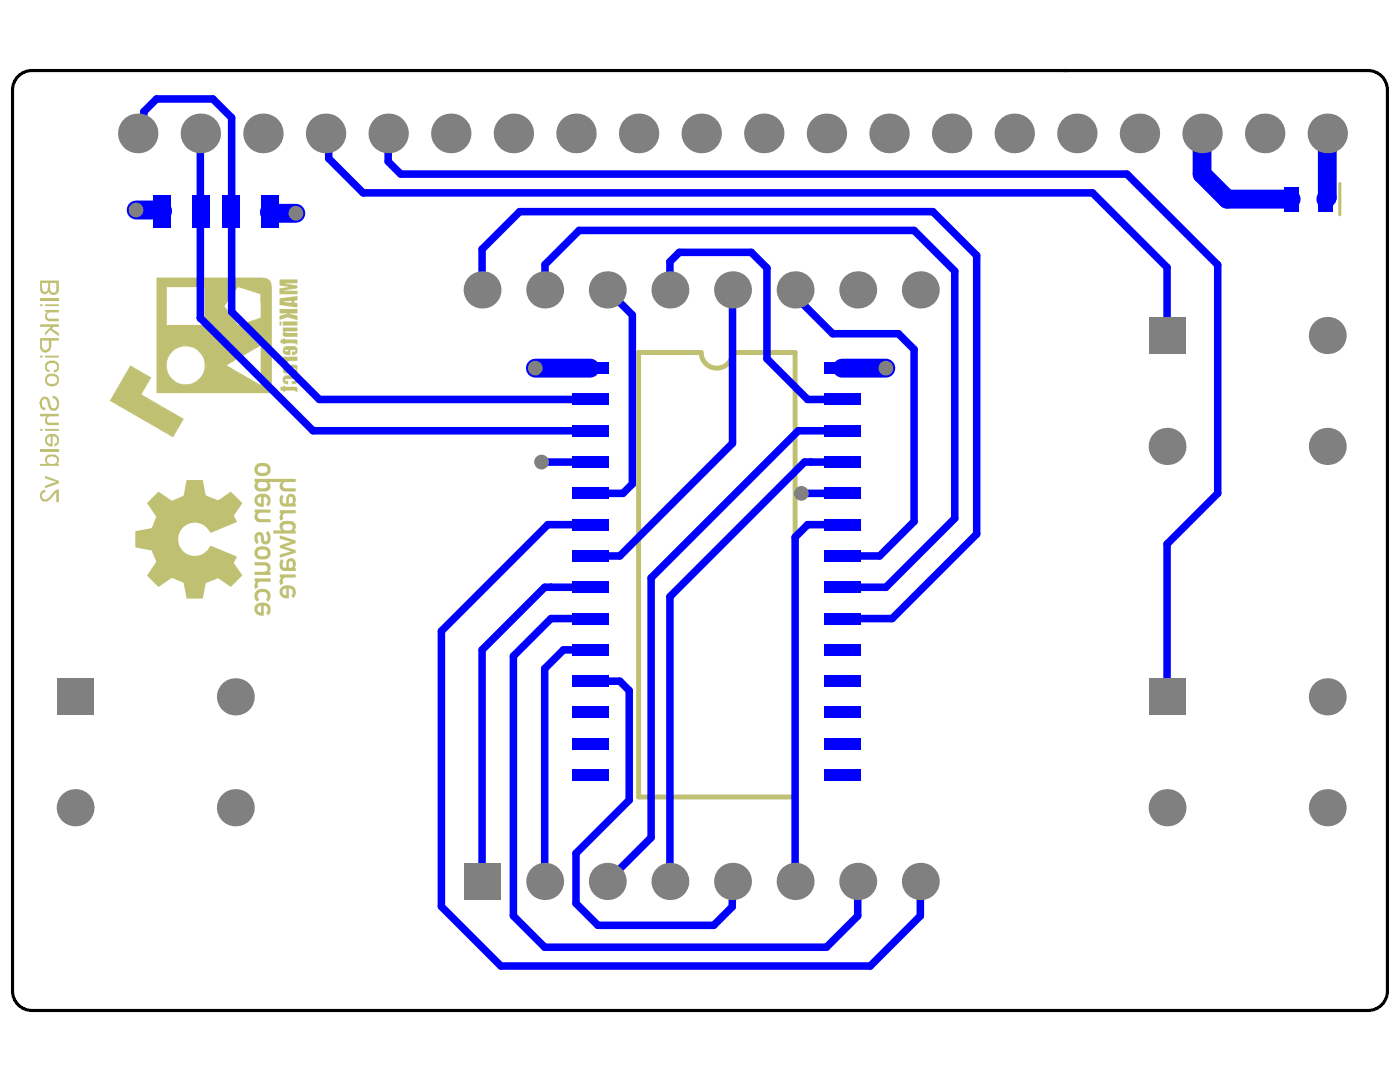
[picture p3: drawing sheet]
<svg xmlns="http://www.w3.org/2000/svg" width="279mm" height="216mm" viewBox="0 0 279 216" stroke-linecap="round" stroke-linejoin="round" font-family="sans-serif">
<path d="M3.6 15.2a3.9 3.9 0 0 1 2.8-1.1h266.6a3.9 3.9 0 0 1 3.9 3.9v179.8a3.9 3.9 0 0 1-3.9 3.8h-266.6a3.9 3.9 0 0 1-3.9-3.8v-179.8a3.9 3.9 0 0 1 1.1-2.8z" fill="none" stroke="#000" stroke-width=".63"/>
<g fill="#c0c073">
<path d="M50.8 101.7v.6h.3l-.3 .5v.6l.4 .6 .5 .2h2.3v-.6l-2.2-.1-.3-.2-.1-.4 .3-.6h2.3v-.6z"/>
<path d="M50.8 112.2v.6h2.1l.4 .2 .1 .3v.5l-.5 .3h-2.1v.6h3.2v-.6h-.4l.4-.4v-.7l-.4-.6-.5-.2z"/>
<path d="M51 106.4l-.2 1 .1 .7 .3 .5 .4-.4-.2-.5v-.5v-.3l.3-.1 .3 .2 .1 1 .4 .5 .8 .1 .5-.4 .2-1.2-.5-1-.5 .4 .3 .3 .1 .5v.6l-.3 .2-.3-.1-.2-1.1-.3-.5-.7-.2z"/>
<path d="M50.8 115.4v.7h.3l-.3 .4v.4l.2 .6 .5-.4-.1-.6 .2-.3 2.4-.1v-.7z"/>
<path d="M55.8 106.8v.7l2.2 .6-2.2 .7v.5l2.2 .7-2.2 .6v.7l3.2-1v-.6l-2.2-.6 2.2-.7v-.6z"/>
<path d="M55.8 114.6v.7h.4l-.4 .6 .2 .9 .6-.5-.2-.5 .3-.5h2.3v-.7z"/>
<path d="M55.8 101.8v.6h.3l-.3 .7 .2 .8 .6-.4-.2-.6 .4-.5h2.2v-.6z"/>
<path d="M56.4 65.4v.7l.3 .1-.3 .2 .1 .2h-.1v.1l.2 .4 2.8 .1v-.8h-2.5v-.3h2.5v-.7z"/>
<path d="M56 77.2v.7h.5v.2h.4v-.2h2l.1 .3h.4v-.8l-.2-.2h-2.2l-.1-.2h-.4v.2z"/>
<path d="M56.4 71.2v.7h.3v.2h-.1l.1 .2-.2-.1-.1 .3h1v-.3l.2-.2h1.8v-.8z"/>
<path d="M56.4 64.1v.9h3v-.9z"/>
<path d="M55.8 64.1v.9h.4v-.9z"/>
<path d="M29.4 100.2v.4l1.8 2.4v.2l-.9 2.1-3.3 .7v3.2l3.3 .7 .9 2.2-1.8 2.8 2.1 2.2 .3-.1 1.6-1.2 1-.5 2.3 1.1 .6 3h3.1l.7-3.1 2.4-.9 2.6 1.7 2.2-2.2-1.6-2.5 .5-1.4-5.1-2.1-1.1 1.3-.9 .5-.8 .2-1.4-.1-1.1-.6-.5-.5-.5-.8-.3-1.1 .2-1.2 .5-.9 .6-.7 1.1-.6 1.4-.1 1.1 .3 .8 .7 .7 1h.2l5.1-2.1 .1-.1-.6-1.3 1.6-2.4-2.2-2.3-2.7 1.7-2.3-.9-.6-3.1h-3.2l-.7 3.2-2.4 .9-2.6-1.8zM37.3 119.3v.1z"/>
<path d="M50.8 95.6v.6h.3l-.3 .5v.7l.3 .4 .4 .2 1.6 .1 .6-.3 .3-.6v-.6l-.3-.4h2.4l-.3 .4v.5l.4 .8 .5 .2h2.3v-.7h-2.1l-.5-.5 .1-.4 .4-.3h2.1v-.6zM51.5 96.5l.2-.3h.4h.8l.4 .2 .1 .6-.3 .3-.3 .2-1.1-.1-.3-.3z"/>
<path d="M51.1 109.4l-.3 .5v.7l.2 .5 .4 .4 1.6 .1 .5-.2 .4-.4 .1-.4v-.7l-.6-.7-1.2-.2-.7 .1zM51.6 109.8l.3-.1h1.1l.3 .3 .1 .5-.3 .4h-1.3l-.4-.5z"/>
<path d="M51 92.9l-.2 .5v.7l.3 .5 .4 .3h1.7l.5-.3 .2-.4 .1-1-.7-.7-1.5-.1-.4 .1zM51.6 93.1l.4-.1 1.1 .1 .3 .5v.3l-.5 .4h-1.1l-.4-.4z"/>
<path d="M51 99l-.2 .4v.7l.2 .6 .4 .3 1.2 .1v-1.9l.5 .1 .3 .4v.5l-.3 .4 .4 .5 .3-.3 .2-.5v-.6l-.2-.6-.3-.3-.6-.3h-.9zM51.5 99.4l.6-.2v1.3l-.4-.1-.3-.2v-.6z"/>
<path d="M51 120.8l-.2 .5v.5l.2 .5 .3 .3 .6 .2h.7v-1.9l.5 .1 .3 .3v.6l-.3 .4 .1 .1 .3 .4 .3-.4 .2-1.1-.2-.5-.3-.3-.6-.2h-1l-.5 .1zM51.6 120.9h.5v1.3l-.4-.1-.3-.3v-.5z"/>
<path d="M51.1 118l-.3 1 .1 .5 .4 .6 .4-.5-.3-.3 .1-.7 .5-.5h.8l.5 .3 .1 .6-.3 .6 .4 .5 .4-.5 .1-.4v-.7l-.2-.4-.4-.4-.6-.2h-.7l-.5 .1zM53.3 119.6l.1 .1z"/>
<path d="M56.1 104.3l-.3 .3v.5l.3 .7h-1.6v.7h4.5v-.6l-.3-.1 .3-.3v-.7l-.4-.7-.5-.1h-1.4zM56.5 104.8l.4-.2 1.2 .1 .3 .3v.5l-.4 .3h-1.3l-.3-.3z"/>
<path d="M56.1 111.7l-.3 .5v.6l.1 .6 .3 .4 .6 .1h2.2v-.6h-.3l.3-.4v-.8l-.4-.6-.7-.1-.6 .3-.2 .5v1.1h-.4l-.2-.2-.1-.7 .2-.4-.3-.5zM57.7 112.1l.5-.1 .2 .2 .1 .7-.3 .3-.6 .1z"/>
<path d="M56 98.9l-.2 1.1 .1 .6 .3 .3 .5 .2h2.3v-.6l-.3-.1 .3-.3v-.7l-.3-.7-.8-.2-.6 .4-.2 .5v1.1l-.6-.2-.1-.8 .2-.3-.3-.5zM57.7 99.2l.5-.1 .2 .2 .1 .7-.2 .4h-.7z"/>
<path d="M56.1 117.2l-.3 .6v.5l.4 .8 .7 .3h.7l.1-2h.3l.4 .4v.8l-.2 .3 .3 .4 .3-.2 .2-.5v-.6l-.1-.6-.4-.3-.5-.3h-.8l-.7 .2zM56.6 117.6l.5-.2v1.4l-.5-.2-.2-.2v-.4z"/>
<path d="M31.2 55.4v23.1h23.1v-21.4l-.2-.1h.2v-.1l-.2-.5-.4-.6-.5-.3-.7-.1zM34.4 70.1l.4-.2v-.2l.2 .1 .2-.3 .1 .1v-.2l.7-.2 1.6-.1 1.4 .5 1.1 .9 .6 1.2 .2 1.5-.1 .8-.4 .8-1.2 1.3-1.6 .6-1.5-.2-.2 .2-.1-.2-1-.5-.8-.8-.6-1.3-.1-1.8 .4-1zM33.6 74.9l.1 .2zM35.1 76.3l.1 .1zM36.7 68.9h.1v.1zM33.3 57.3h7.5l.1 7.6-7.6-.1zM41 73.6l.1 .1zM41 64.9l.1 .1zM41.2 72.8l.1 .2zM45 72.8l.1 .2zM46.1 58.6l.1 .1-.1 .1zM47.2 57.6l.1 .1 .2-.4h.2l4.3 1.4v4.7l-3.2 1-.2 .2-.7 .1a.36 .36 0 0 1-.4 .1 .36 .36 0 0 1-.2-.4l-.4-.5-.1 .1-.1-.4-.5-.7-.3-.1 .1-.1-.9-1.2a.39 .39 0 0 1-.2-.4 .39 .39 0 0 1 .2-.3l1.7-2.4v-.3l.1 .1 .2-.3zM48.8 57.5l.1 .1zM49.9 69.8l.1 .1zM45.3 72.8l5-2.8 .3-.2-.1-.1 .2 .1 1.3-.8v7.8l-4.1-2.3-1.7-1.1-.4-.1zM51 76.6l.1 .1z"/>
<path d="M25.9 73l-.4 .7 .1 .2-.4 .3v.3l-.3 .2-.7 1.5-.2 .1-1.1 1.8 .1 .2h-.2l-.9 1.7 1.1 .5v.1l2.2 1.3h.2l.2 .3 .5 .1 2.8 1.8 .5 .1 1.5 1h.2l.1 .2 3.4 1.9 .4-.7-.1-.1 .2-.2v-.2l.1 .1 .1-.2 1.4-2.4-1.2-.6v-.1h-.1v-.1l-1.1-.6-.2-.2-.2 .2v-.3l-1.2-.6h-.1l-.2-.2-.1 .1-.1-.2-3.9-2.2-.1-.2 .6-.7-.1-.1 .2-.2 1.3-2.3-.5-.2v-.1l-1.5-.9-.2 .1v-.2l-1.9-1.1zM23.1 78.3h.1l-.1 .1zM23.8 77.1l.1 .1zM24.1 81l.2 .1zM24.3 76.3l.1 .2zM26.9 82.7h.1zM28.6 79.2l.1 .1zM29.6 84.2l.2 .1zM29.7 75.7l.1 .1zM31.2 80.8l.2 .1zM32.3 81.3l.2 .1zM33.3 86.1l.1 .1z"/>
<path d="M55.8 55.8v1.2l1.7 .2-.2 .2-1.5 .1v1.2h3.6v-.7l-2.6-.1 2.5-.3 .1-.6-2.3-.3-.1-.2h1.5v-.1l.1 .1h.7l.1-.7zM56.6 57.6v.2zM56.9 58.1l.1 .2z"/>
<path d="M55.8 59.5l.1 1.4h.8l.3 .2 2.4 .3v-.9l-.7-.1v-.4l.7-.1v-.8zM56.6 60.2l.7-.1-.1-.1 .1 .1 .9-.1v.4l-1.5-.1z"/>
<path d="M55.8 61.6v.9h1.5l-.1 .2-1.3 .3-.1 .8 1.3-.4a.42 .42 0 0 1 .7 0l1.6 .5v-.9l-1.6-.4 1.6-.1-.1-.9zM57.1 62.7l.2 .1zM58 63l.2 .1z"/>
<path d="M56.7 72.8l-.3 .5v.7l.2 .3a.95 .95 0 0 0 1 .3h1.8v-.8h-.2l.2-.2v-.6l-.2-.2h-.4v.1l-.1-.1a.81 .81 0 0 0-.9 .4v.2a.52 .52 0 0 1-.5 .4 .52 .52 0 0 1-.5-.3l.1-.1 .6 .1v-.7zM57.9 73.7h.1v-.2l.2 .1v-.1h.8l-.1 .3h-.9zM58.9 73l.1 .1z"/>
<path d="M56.6 69.3l-.2 .3v.7l.5 .5 1.1 .1v-1.1h.6a.23 .23 0 0 1 .3 0 .23 .23 0 0 1 0 .4 .23 .23 0 0 1-.3 0h-.3v.7l.6-.1 .4-.3v-1.1a1.6 1.6 0 0 0-1.6-.3h-.8l.1 .1-.3-.1zM56.6 69.4l.1 .2zM56.7 69.3l.2 .1zM56.9 69.2l.1 .1zM56.9 69.8h.6v.3h-.6zM58.9 70.3l.1 .1z"/>
<path d="M56.6 75.1l.1 .1-.1-.1-.1 .2-.1 .8 .2 .4 .3 .1 .6 .1v-.7h-.6v-.4h1.3a.67 .67 0 0 1 .9 .4h-.9v.7l.8-.1 .3-.3 .1-.9a1.4 1.4 0 0 0-1.5-.5h-.9zM57.1 76.1l.1 .1h-.1z"/>
<path d="M56 67.7v.7l.5 .1v.2h.4v-.2h2l.1 .2 .1-.1 .3 .1v-.7a.95 .95 0 0 0-1.1-.3h-1.4v-.2h-.4l.1 .3zM57.4 67.9l.1 .1zM59.1 68.4l.1 .1z"/>
</g>
<path d="M267.4 36.6v6.3" fill="none" stroke="#c0c073" stroke-width=".63"/>
<path d="M139.9 70.3h-12.5v88.7h31.3v-88.7h-12.5" fill="none" stroke="#c0c073" stroke-width=".99"/>
<g fill="#c0c073">
<path d="M8 59.5h3.7v.5h-3.7z"/>
<path d="M9 61.8h2.7v.5h-1.5a.65 .65 0 0 0-.8 .5 .65 .65 0 0 0 .5 .8h1.8v.5h-1.7a.98 .98 0 0 1-1-1.4l.4-.4v-.1h-.4z"/>
<path d="M8 64.7h3.7v.5h-1.1l-.2 .4 1.3 .9v.6l-1.7-1.3-1 1.2v-.7l1.1-1.1h-2.1z"/>
<path d="M9.1 72.5a1.82 1.82 0 0 1 2.4-.2l.1 .2a1.37 1.37 0 0 1-.4 1.7l-.5 .1v-.5a.5 .5 0 0 0 .7-.6v-.4l-.3-.2a1.7 1.7 0 0 0-1.7 .2v.2a.56 .56 0 0 0 0 .6 .56 .56 0 0 0 .5 .2v.5l-.2-.1a.99 .99 0 0 1-.7-1.4z"/>
<path d="M8.2 79.3l.4-.1a.93 .93 0 0 1 1.3 .9l.2 1h.1a.52 .52 0 0 0 .5 .4 .52 .52 0 0 0 .5-.3v-.2h.2l-.2-1.2-.2-.2-.5-.1v-.5a1.31 1.31 0 0 1 1.2 1.5 1.11 1.11 0 0 1-.9 1.5 1.11 1.11 0 0 1-1.2-1.3h-.1l-.1-.6a.5 .5 0 0 0-.8-.4v.1a.64 .64 0 0 0-.2 .9 .88 .88 0 0 0 .7 .8l-.1 .3a.88 .88 0 0 1-1-1l-.1-.6z"/>
<path d="M8 82.6h3.7v.5h-1.7a.63 .63 0 0 0-.6 .5 .63 .63 0 0 0 .5 .7h1.8v.5h-1.7a.95 .95 0 0 1-1-1.2l.1-.4 .3-.1h-1.4z"/>
<path d="M8 89.6h3.7v.5h-3.7z"/>
<path d="M9 94.9l2.7 1v.5l-2.7 1v-.5l2.2-.7-2.2-.8z"/>
<path d="M8.1 98.2l.4-.4h.4v-.1h.1l.1 .5h-.1a.74 .74 0 0 0-.6 .6 .74 .74 0 0 0 .3 .8l.4 .1v-.1l.5-.2 1.3-1.5 .3-.1v-.1h.5v2.5h-.5v-1.9l-.7 .8a1.8 1.8 0 0 1-1.4 1 .94 .94 0 0 1-1.1-1.2z"/>
<path d="M8.4 56.5h1.2l-.1 1.1a.52 .52 0 0 1-.5 .6 .52 .52 0 0 1-.5-.6h-.1zM10 56.5h1.2v1.2a.63 .63 0 0 1-.6 .7 .63 .63 0 0 1-.6-.8zM8 56v1.5a.96 .96 0 0 0 .5 1.1 .96 .96 0 0 0 1.2-.4l.2 .3a1.06 1.06 0 0 0 1.6 0l.2-.4v-2.1z"/>
<path d="M8 60.7v.4h.5v-.4zM9 60.7v.4h2.7v-.4z"/>
<path d="M8.4 68h1.3v1.1a.69 .69 0 0 1-.6 .7 .69 .69 0 0 1-.7-.7zM8 67.5v1.5a1.08 1.08 0 0 0 .5 1.2 1.08 1.08 0 0 0 1.4-.2h.1l.2-.8v-1.2h1.5v-.5z"/>
<path d="M8 71v.3h.5v-.3zM9 71v.3h2.7v-.3z"/>
<path d="M9.4 75.5l.3-.4h.5v-.1h.3v.1a.8 .8 0 0 1 .8 .3 .8 .8 0 0 1 .1 .8 1.55 1.55 0 0 1-1.9 .1l-.1-.1zM9.1 75.1a1.38 1.38 0 0 0 .1 1.5 1.38 1.38 0 0 0 1.4 .5h.1a1.09 1.09 0 0 0 1-1.3 1.16 1.16 0 0 0-1.5-1.2 .79 .79 0 0 0-1 .5z"/>
<path d="M8 85.6v.4h.5v-.4zM9 85.6v.4h2.7v-.4z"/>
<path d="M9.4 87.5l.5-.4h.2v1.5h-.2l-.3-.3a.64 .64 0 0 1-.2-.8zM9.1 87.1a1.59 1.59 0 0 0 .3 1.7l.5 .2v.1h.6v-2h.1a.69 .69 0 0 1 .8 .9l-.2 .5-.3 .1v.5h.1a1.39 1.39 0 0 0 .5-2.1 1.86 1.86 0 0 0-2.3 0z"/>
<path d="M9.1 91.1l-.1 1.1 .4 .4h-1.4v.3h3.7v-.3h-.3l.2-.2a1.23 1.23 0 0 0-.1-1.3 1.23 1.23 0 0 0-1.4-.4h-.4zM9.5 91.3l.6-.2h.5v.1a.66 .66 0 0 1 .8 .5 .66 .66 0 0 1-.4 .7 1.16 1.16 0 0 1-1.6-.3z"/>
</g>
<path d="M139.9 70.3a3.1 3.1 0 0 0 3.2 3.2 3.1 3.1 0 0 0 3.1-3.2" fill="none" stroke="#c0c073" stroke-width=".99"/>
<path d="M239.9 26.6v8.1l5 5h12.8M264.9 26.6v12.8l-.3 .3M27.2 41.9h5.1l.1 .3M53.8 42.2l.1 .4h5.2M106.8 73.5h11M168.1 73.5h8.7" fill="none" stroke="#00f" stroke-width="3.8"/>
<g fill="none" stroke="#00f" stroke-width="1.5">
<path d="M27.5 26.6l1.2-1.2v-3.1l2.5-2.6h11.3l3.7 3.8v38.7l17.5 17.5h54.1M40 26.6v36.9M65 26.6l.6 .6v4.4l6.9 6.9h145.5l14.9 14.9v13.5M77.5 26.6v5.6l2.5 2.5h144.9l18.1 18.2v45.5l-10.1 10.2v30.4M96.2 57.8v-8.1l7.5-7.5h82.5l8.7 8.8v55.6l-16.8 16.8h-10M108.7 57.8l.1-5 6.8-6.8h66.8l8.1 8.1v49.3l-13.7 13.8h-8.7M121.2 57.8l5 5v33.8l-1.9 1.8h-6.5M133.7 57.8v-5.6l1.9-1.8h14.3l3.2 3.1v18.1l8.1 8.1h6.9M146.2 57.8v30.7l-22.5 22.4h-5.9M158.7 57.8v1.3l7.5 7.5h13.1l3.1 3.1v34.4l-6.8 6.8h-7.5M40 63.5l22.5 22.5h55.3M40 63.5h.1"/>
<path d="M108.1 92.2h9.7M159.9 98.4h8.2M161.8 92.2h.1M168.1 86h-8.8l-29.4 29.3v51.8l-8.7 8.8M168.1 92.2h-7.5l-26.9 26.9v56.8M110 117.2h.1M117.8 104.7h-8.5l-21.2 21.2v55l11.9 11.9h73.7l10-10v-6.9M117.8 117.2h-9.1l-12.5 12.5v46.2M168.1 104.7h-6.9l-2.5 2.5v68.7M117.8 123.4h-7.8l-7.5 7.5v51.9l6.2 6.2h56.2l6.3-6.2v-6.9M117.8 129.7h-5.3l-3.8 3.7v42.5M117.8 135.9h5.9l1.9 1.9v21.9l-10.6 10.6v10l4.3 4.3h23.1l3.7-3.7 .1-5"/>
</g>
<g fill="#808080">
<circle cx="59.1" cy="42.6" r="1.48"/>
<circle cx="27.2" cy="41.9" r="1.48"/>
<circle cx="176.8" cy="73.5" r="1.48"/>
<circle cx="108.1" cy="92.2" r="1.48"/>
<circle cx="159.9" cy="98.4" r="1.48"/>
<circle cx="106.8" cy="73.5" r="1.48"/>
<circle cx="108.7" cy="175.9" r="3.7"/>
<circle cx="133.7" cy="175.9" r="3.7"/>
<circle cx="121.2" cy="175.9" r="3.7"/>
<circle cx="146.2" cy="175.9" r="3.7"/>
<circle cx="158.7" cy="175.9" r="3.7"/>
<circle cx="47" cy="161.2" r="3.7"/>
<circle cx="15" cy="161.2" r="3.7"/>
<circle cx="47" cy="139" r="3.7"/>
<circle cx="121.2" cy="57.8" r="3.7"/>
<circle cx="108.7" cy="57.8" r="3.7"/>
<circle cx="96.2" cy="57.8" r="3.7"/>
<circle cx="133.7" cy="57.8" r="3.7"/>
<circle cx="146.2" cy="57.8" r="3.7"/>
<circle cx="158.7" cy="57.8" r="3.7"/>
<circle cx="127.4" cy="26.6" r="3.9"/>
<circle cx="115" cy="26.6" r="3.9"/>
<circle cx="102.5" cy="26.6" r="3.9"/>
<circle cx="77.5" cy="26.6" r="3.9"/>
<circle cx="65" cy="26.6" r="3.9"/>
<circle cx="52.5" cy="26.6" r="3.9"/>
<circle cx="90" cy="26.6" r="3.9"/>
<circle cx="40" cy="26.6" r="3.9"/>
<circle cx="27.5" cy="26.6" r="3.9"/>
<circle cx="139.9" cy="26.6" r="3.9"/>
<circle cx="152.4" cy="26.6" r="3.9"/>
<circle cx="171.2" cy="175.9" r="3.7"/>
<circle cx="183.7" cy="175.9" r="3.7"/>
<circle cx="232.9" cy="161.2" r="3.7"/>
<circle cx="264.9" cy="161.2" r="3.7"/>
<circle cx="264.9" cy="139" r="3.7"/>
<circle cx="232.9" cy="89.1" r="3.7"/>
<circle cx="264.9" cy="89.1" r="3.7"/>
<circle cx="264.9" cy="66.9" r="3.7"/>
<circle cx="171.2" cy="57.8" r="3.7"/>
<circle cx="183.7" cy="57.8" r="3.7"/>
<circle cx="164.9" cy="26.6" r="3.9"/>
<circle cx="177.4" cy="26.6" r="3.9"/>
<circle cx="189.9" cy="26.6" r="3.9"/>
<circle cx="202.4" cy="26.6" r="3.9"/>
<circle cx="214.9" cy="26.6" r="3.9"/>
<circle cx="227.4" cy="26.6" r="3.9"/>
<circle cx="239.9" cy="26.6" r="3.9"/>
<circle cx="252.4" cy="26.6" r="3.9"/>
<circle cx="264.9" cy="26.6" r="3.9"/>
</g>
<g fill="#808080">
<path d="M92.5 172.2h7.4v7.4h-7.4z" fill-rule="evenodd"/>
<path d="M11.3 135.4h7.4v7.3h-7.4z" fill-rule="evenodd"/>
<path d="M229.2 135.4h7.4v7.3h-7.4z" fill-rule="evenodd"/>
<path d="M229.2 63.3h7.4v7.3h-7.4z" fill-rule="evenodd"/>
</g>
<g fill="#00f">
<path d="M256.2 37.3h3v4.9h-3z" fill-rule="evenodd"/>
<path d="M263.1 37.3h3v4.9h-3z" fill-rule="evenodd"/>
<path d="M38.3 39h3.5v6.4h-3.5z" fill-rule="evenodd"/>
<path d="M30.7 39h3.4v6.4h-3.4z" fill-rule="evenodd"/>
<path d="M44.4 39h3.5v6.4h-3.5z" fill-rule="evenodd"/>
<path d="M52.1 39h3.4v6.4h-3.4z" fill-rule="evenodd"/>
<path d="M114.1 153.6h7.4v2.2h-7.4z" fill-rule="evenodd"/>
<path d="M114.1 147.3h7.4v2.2h-7.4z" fill-rule="evenodd"/>
<path d="M164.4 153.6h7.3v2.2h-7.3z" fill-rule="evenodd"/>
<path d="M164.4 147.3h7.3v2.2h-7.3z" fill-rule="evenodd"/>
<path d="M114.1 141.1h7.4v2.2h-7.4z" fill-rule="evenodd"/>
<path d="M114.1 134.8h7.4v2.2h-7.4z" fill-rule="evenodd"/>
<path d="M114.1 128.6h7.4v2.2h-7.4z" fill-rule="evenodd"/>
<path d="M114.1 122.3h7.4v2.2h-7.4z" fill-rule="evenodd"/>
<path d="M114.1 116.1h7.4v2.2h-7.4z" fill-rule="evenodd"/>
<path d="M114.1 109.8h7.4v2.2h-7.4z" fill-rule="evenodd"/>
<path d="M114.1 103.6h7.4v2.2h-7.4z" fill-rule="evenodd"/>
<path d="M114.1 97.3h7.4v2.3h-7.4z" fill-rule="evenodd"/>
<path d="M114.1 91.1h7.4v2.2h-7.4z" fill-rule="evenodd"/>
<path d="M114.1 84.8h7.4v2.3h-7.4z" fill-rule="evenodd"/>
<path d="M114.1 78.6h7.4v2.2h-7.4z" fill-rule="evenodd"/>
<path d="M114.1 72.4h7.4v2.2h-7.4z" fill-rule="evenodd"/>
<path d="M164.4 141.1h7.3v2.2h-7.3z" fill-rule="evenodd"/>
<path d="M164.4 134.8h7.3v2.2h-7.3z" fill-rule="evenodd"/>
<path d="M164.4 128.6h7.3v2.2h-7.3z" fill-rule="evenodd"/>
<path d="M164.4 122.3h7.3v2.2h-7.3z" fill-rule="evenodd"/>
<path d="M164.4 116.1h7.3v2.2h-7.3z" fill-rule="evenodd"/>
<path d="M164.4 109.8h7.3v2.2h-7.3z" fill-rule="evenodd"/>
<path d="M164.4 103.6h7.3v2.2h-7.3z" fill-rule="evenodd"/>
<path d="M164.4 97.3h7.3v2.3h-7.3z" fill-rule="evenodd"/>
<path d="M164.4 91.1h7.3v2.2h-7.3z" fill-rule="evenodd"/>
<path d="M164.4 84.8h7.3v2.3h-7.3z" fill-rule="evenodd"/>
<path d="M164.4 78.6h7.3v2.2h-7.3z" fill-rule="evenodd"/>
<path d="M164.4 72.4h7.3v2.2h-7.3z" fill-rule="evenodd"/>
</g>
</svg>
